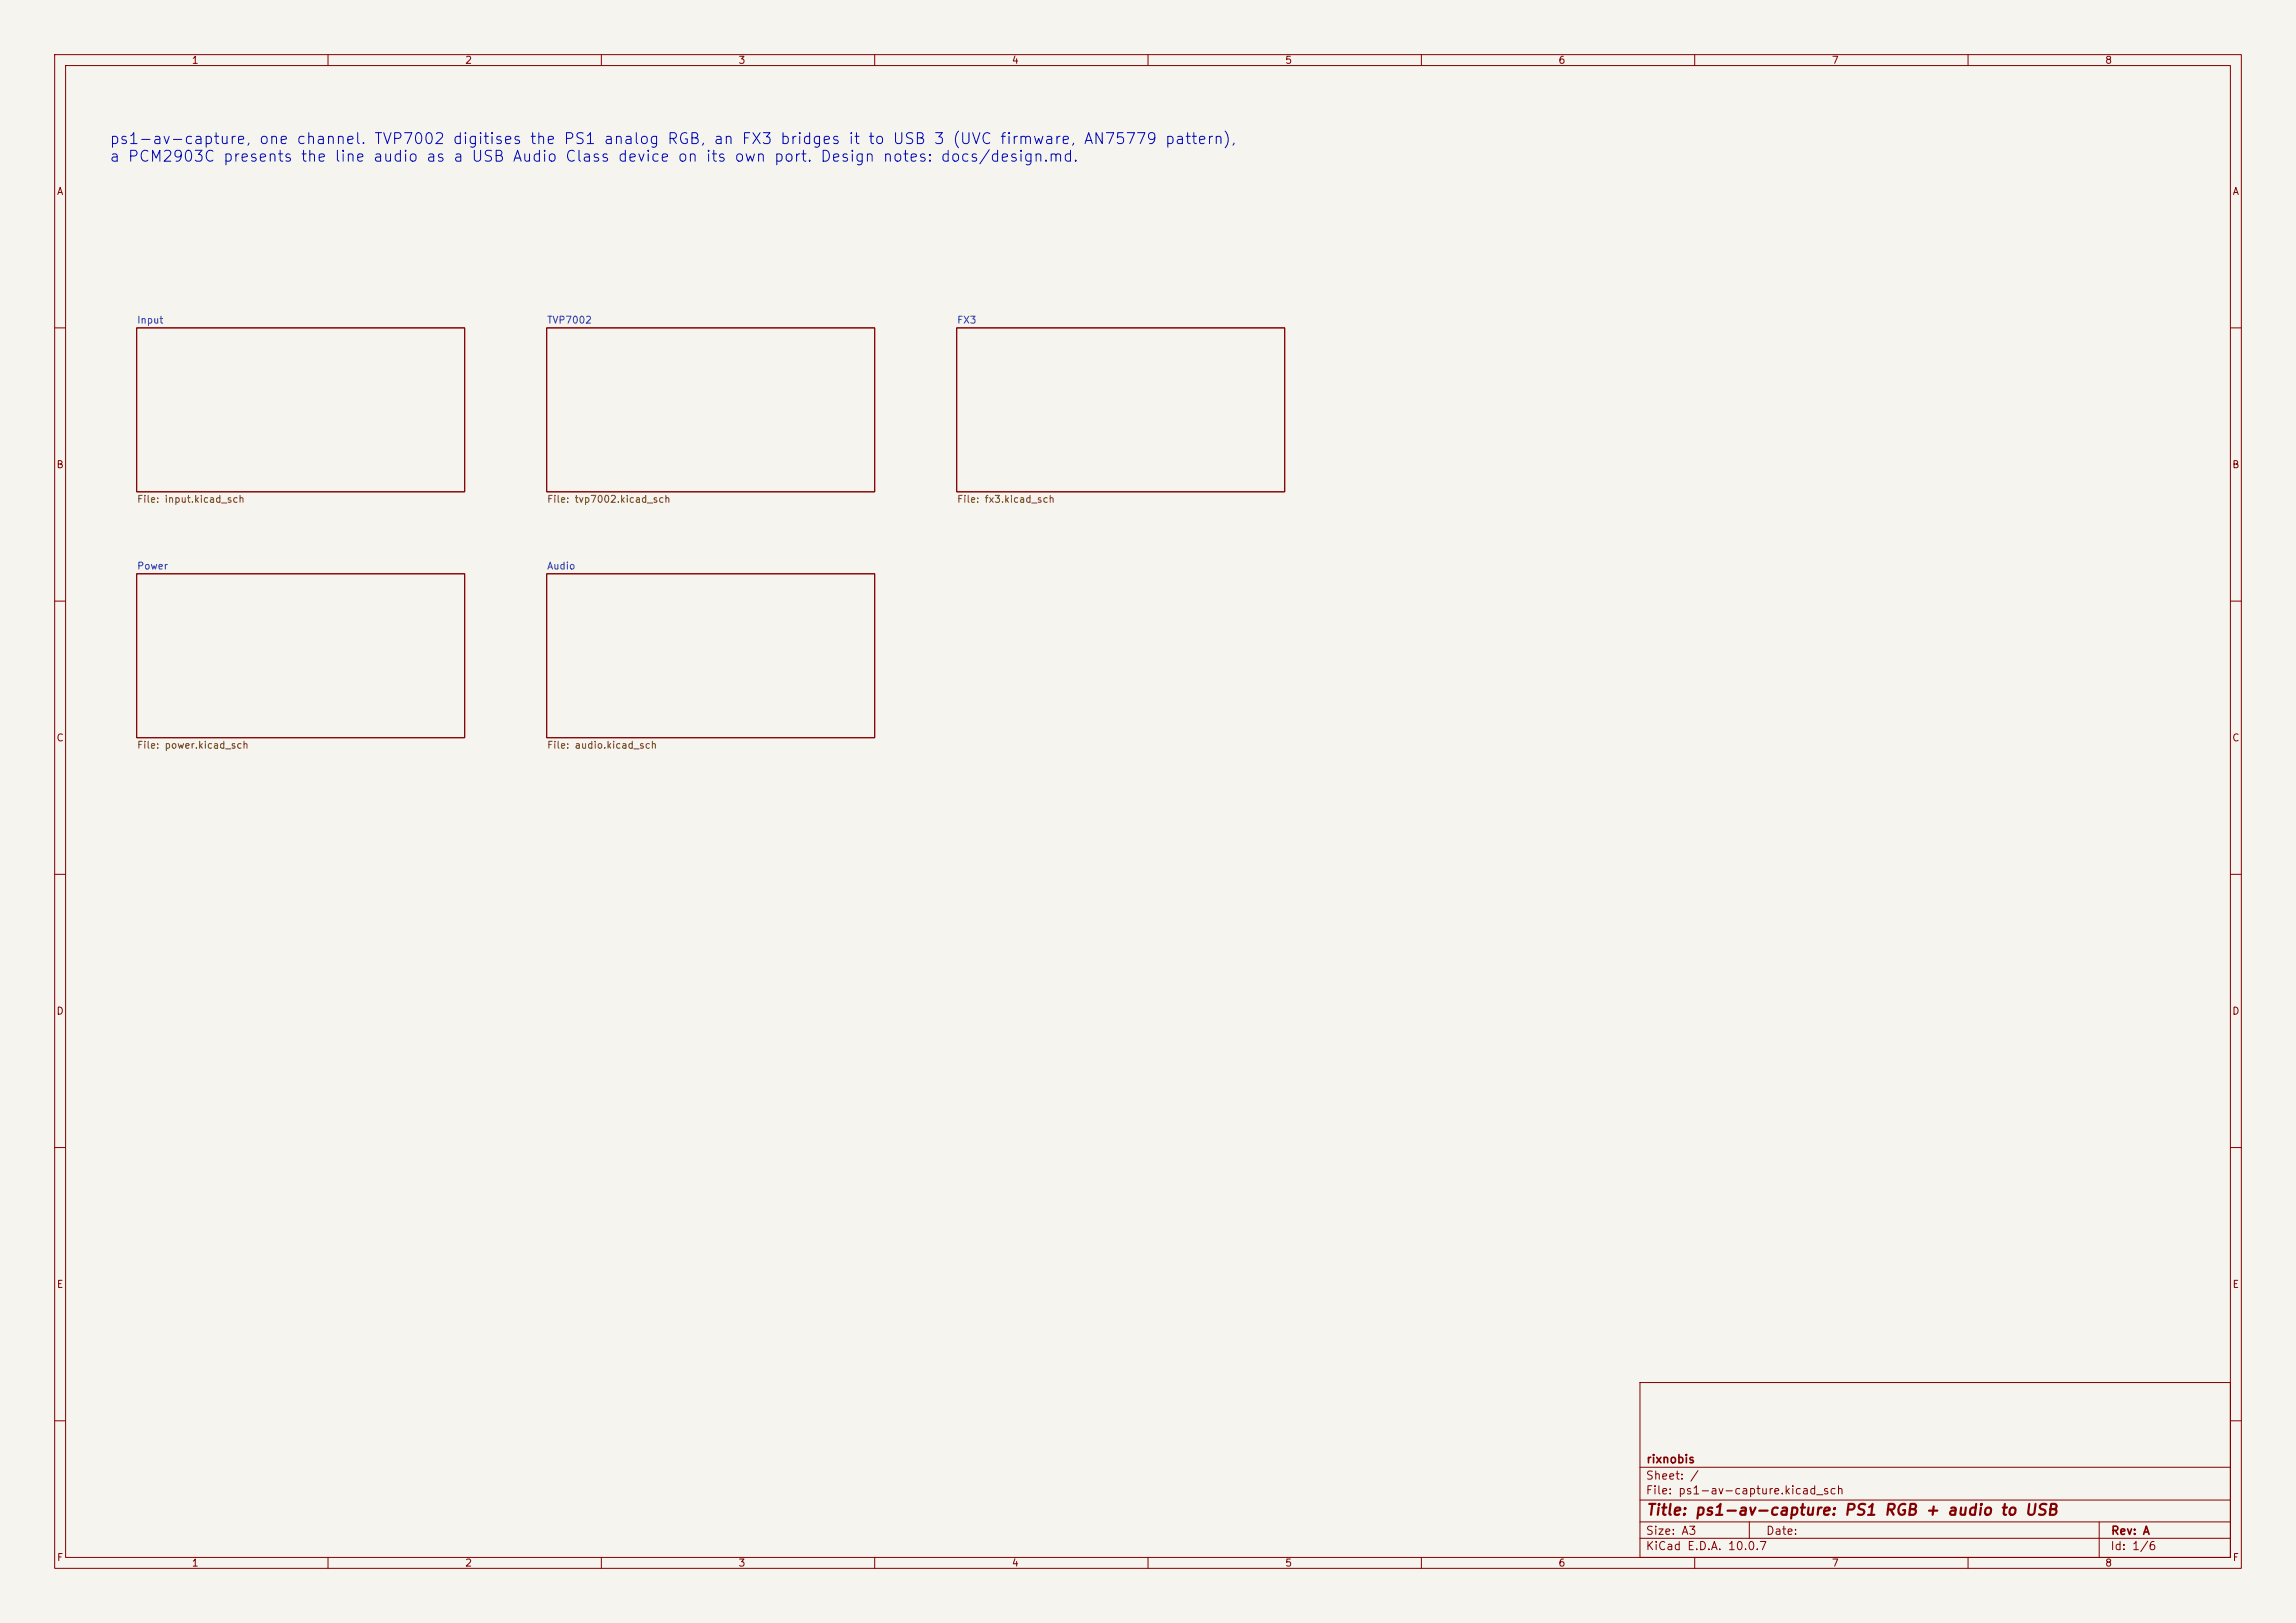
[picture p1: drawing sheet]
<svg xmlns="http://www.w3.org/2000/svg" width="420mm" height="297mm" viewBox="0 0 420 297" stroke-linecap="round" stroke-linejoin="round" font-family="sans-serif">
<defs><g id="words">
<g font-size="2" fill="#0000c2">
<text x="19.9" y="26.9">ps1-av-capture, one channel. TVP7002 digitises the PS1 analog RGB, an FX3 bridges it to USB 3 (UVC firmware, AN75779 pattern),</text>
<text x="19.9" y="30.1">a PCM2903C presents the line audio as a USB Audio Class device on its own port. Design notes: docs/design.md.</text>
</g>
<text font-size="2" fill="#840000" x="301" y="277.8">Title: ps1-av-capture: PS1 RGB + audio to USB</text>
<g font-size="1.5" fill="#840000">
<text x="301" y="268.1">rixnobis</text>
<text x="300.9" y="273.8">File: ps1-av-capture.kicad_sch</text>
<text x="300.9" y="271.1">Sheet: /</text>
<text x="300.9" y="281.2">Size: A3</text>
<text x="322.9" y="281.2">Date:</text>
<text x="386" y="281.2">Rev: A</text>
<text x="300.9" y="284">KiCad E.D.A. 10.0.7</text>
<text x="385.9" y="284">Id: 1/6</text>
</g>
<g font-size="1.3" fill="#840000">
<text x="35" y="12">1</text>
<text x="85" y="12">2</text>
<text x="135" y="12">3</text>
<text x="185" y="12">4</text>
<text x="235" y="12">5</text>
<text x="285" y="12">6</text>
<text x="335" y="12">7</text>
<text x="385" y="12">8</text>
<text x="10.3" y="36">A</text>
<text x="408.3" y="36">A</text>
<text x="10.2" y="86">B</text>
<text x="408.2" y="86">B</text>
<text x="10.2" y="136">C</text>
<text x="408.2" y="136">C</text>
<text x="10.2" y="186">D</text>
<text x="408.2" y="186">D</text>
<text x="10.3" y="236">E</text>
<text x="408.3" y="236">E</text>
<text x="10.3" y="286">F</text>
<text x="35" y="287">1</text>
<text x="85" y="287">2</text>
<text x="135" y="287">3</text>
<text x="185" y="287">4</text>
<text x="235" y="287">5</text>
<text x="285" y="287">6</text>
<text x="335" y="287">7</text>
<text x="385" y="287">8</text>
<text x="408.3" y="286">F</text>
</g>
<g font-size="1.3" fill="#006464">
<text x="25" y="59.5">Input</text>
<text x="100" y="59.5">TVP7002</text>
<text x="175" y="59.5">FX3</text>
<text x="25" y="104.5">Power</text>
<text x="100" y="104.5">Audio</text>
</g>
<g font-size="1.3" fill="#725600">
<text x="25" y="92.3">File: input.kicad_sch</text>
<text x="100" y="92.3">File: tvp7002.kicad_sch</text>
<text x="175" y="92.3">File: fx3.kicad_sch</text>
<text x="25" y="137.3">File: power.kicad_sch</text>
<text x="100" y="137.3">File: audio.kicad_sch</text>
</g>
</g></defs>
<path d="M0 0h420v297h-420z" fill="#f5f4ef" stroke="#f5f4ef" stroke-width=".18"/>
<g fill="none" stroke="#840000" stroke-width=".18">
<path d="M10 10h400v277h-400zM12 12h396v273h-396zM60 10v2M110 10v2M160 10v2M210 10v2M260 10v2M310 10v2M360 10v2M25 60h60v30h-60zM100 60h60v30h-60zM175 60h60v30h-60z"/>
<path d="M10 60h2M408 60h2M10 110h2M25 105h60v30h-60zM100 105h60v30h-60zM408 110h2M10 160h2M408 160h2M10 210h2M408 210h2M300 253h108v32h-108zM10 260h2"/>
<path d="M300 278.5h108M300 274.5h108M300 268.5h108M320 278.5v3M384 278.5v6.5M408 260h2M60 285v2M110 285v2M160 285v2M210 285v2M260 285v2M300 281.5h108"/>
<path d="M310 285v2M360 285v2"/>
</g>
<use href="#words"/>
</svg>
